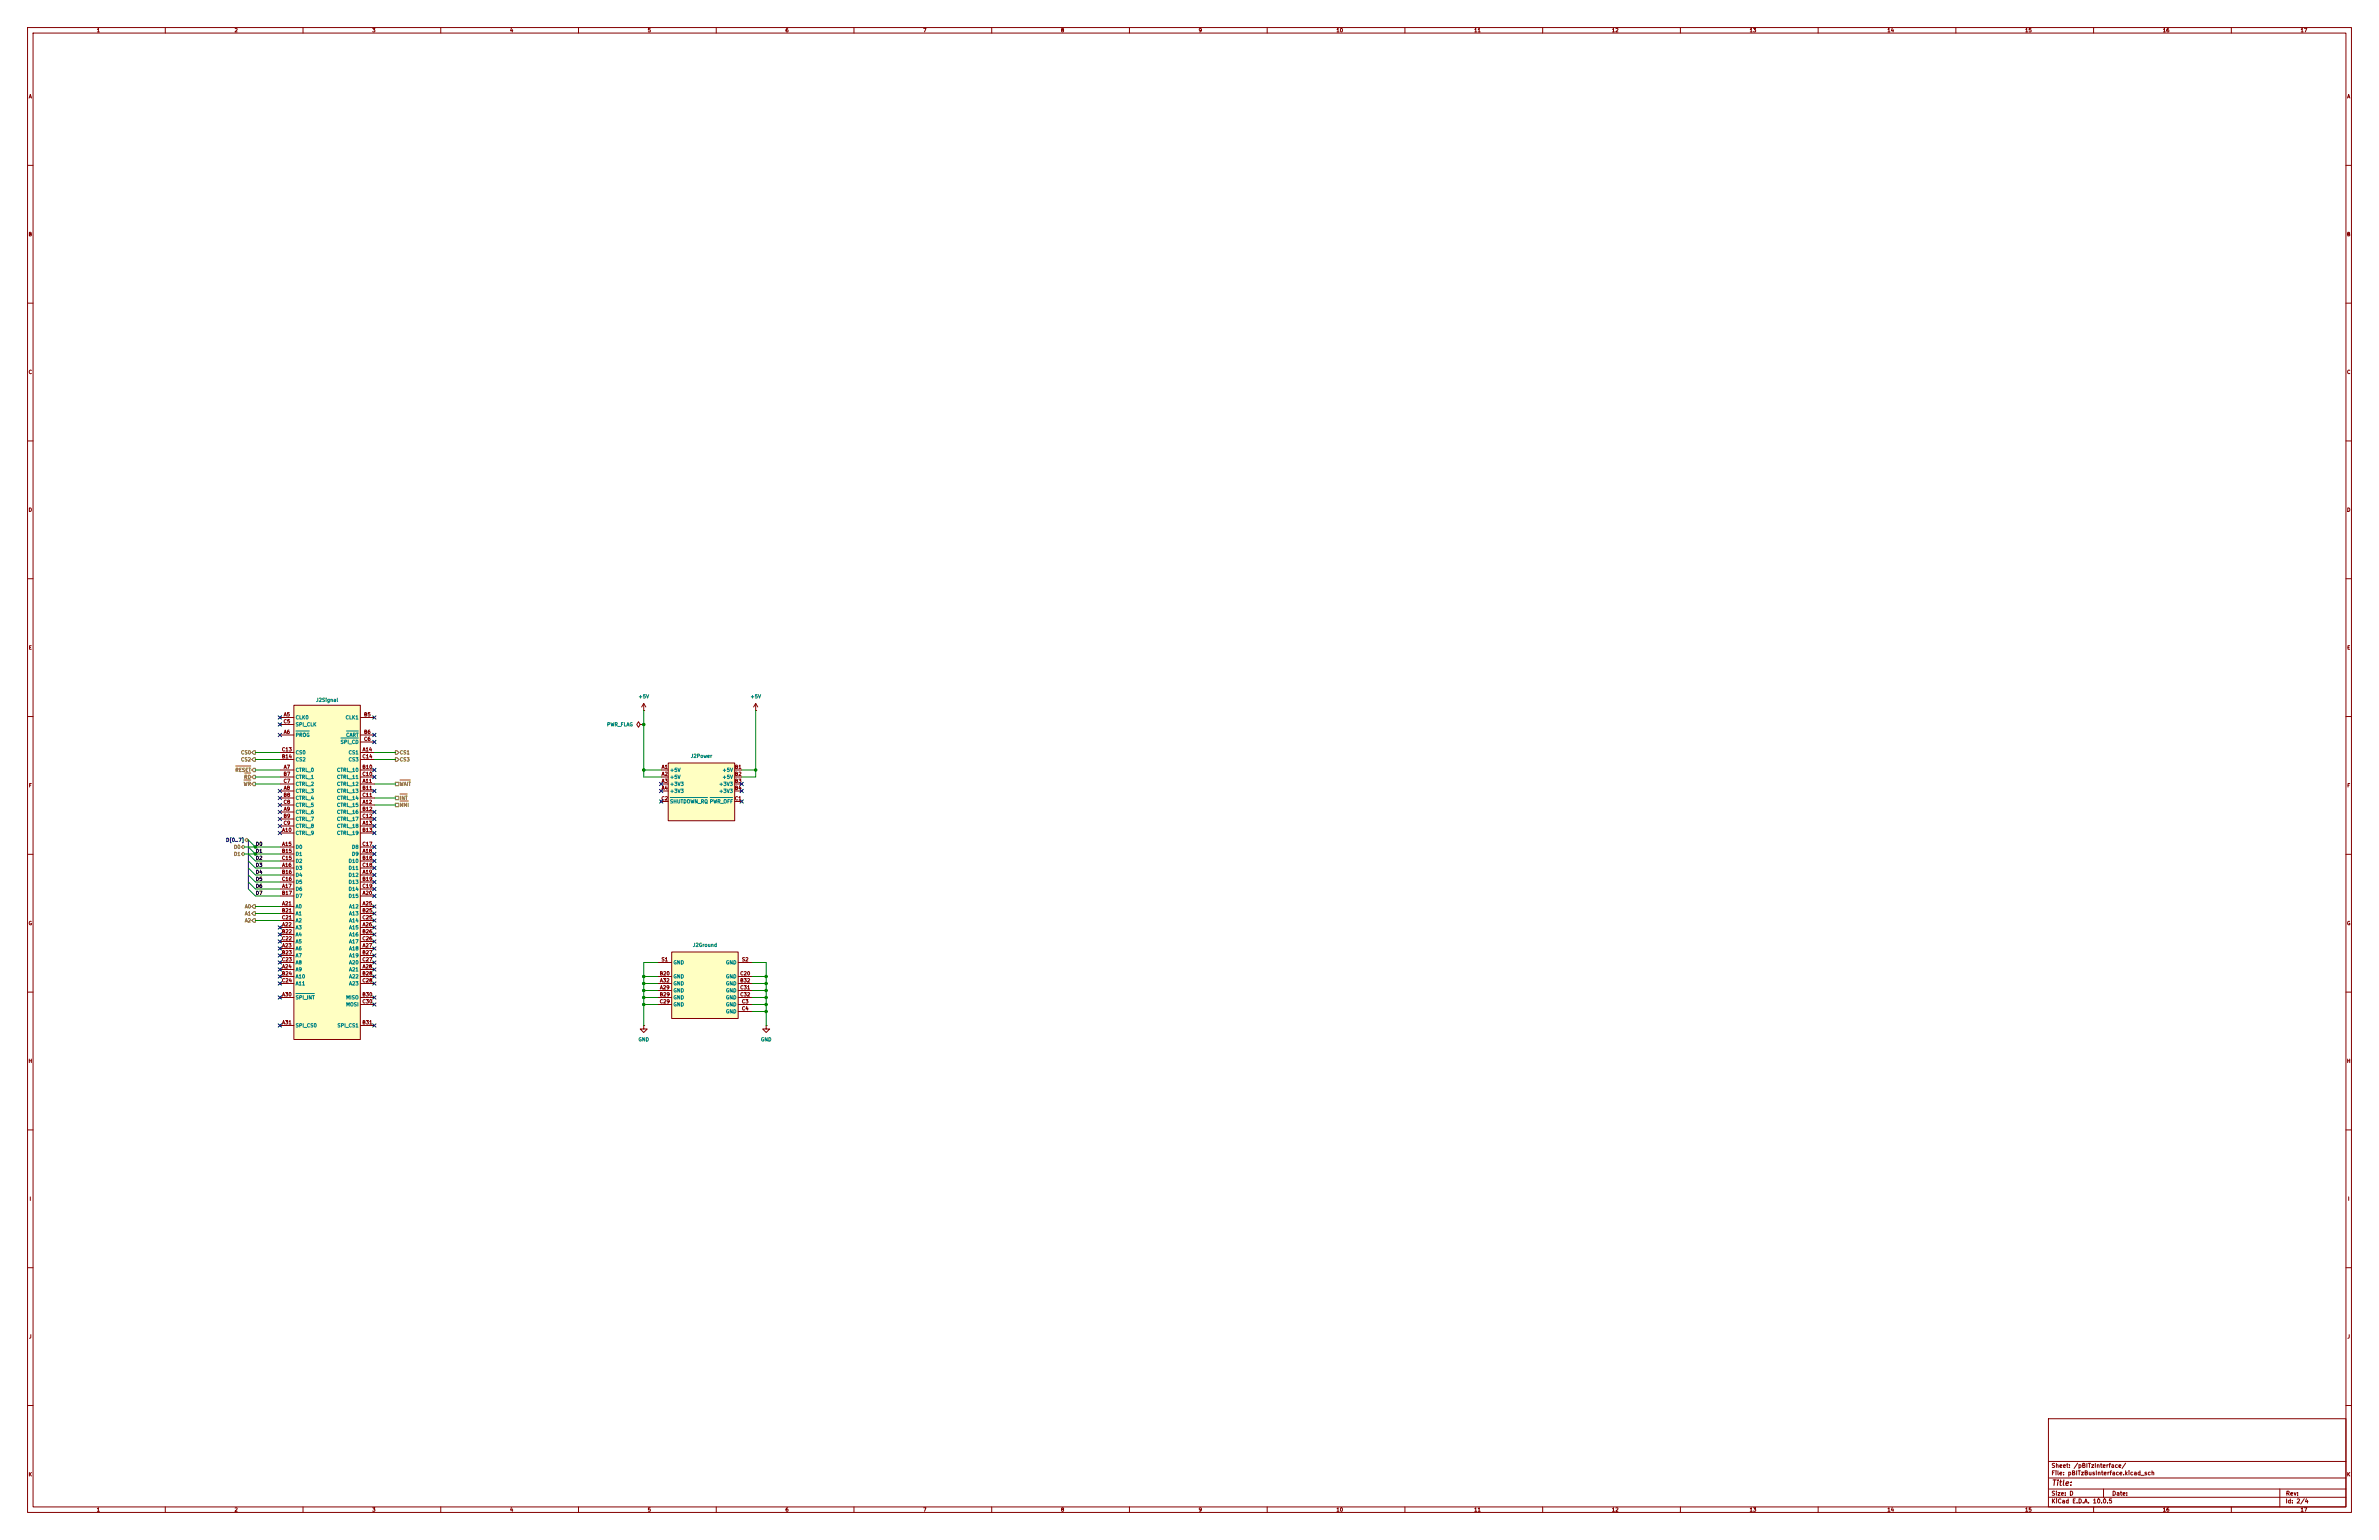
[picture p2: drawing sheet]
<svg xmlns="http://www.w3.org/2000/svg" width="864mm" height="559mm" viewBox="0 0 864 559" stroke-linecap="round" stroke-linejoin="round" font-family="sans-serif">
<defs><g id="words">
<text font-size="2" fill="#840000" x="744.6" y="539.6">Title:</text>
<g font-size="1.5" fill="#840000">
<text x="744.6" y="532.9">Sheet: /pBITzInterface/</text>
<text x="744.6" y="535.6">File: pBITzBusInterface.kicad_sch</text>
<text x="744.6" y="545.8">KiCad E.D.A. 10.0.5</text>
<text x="744.6" y="543">Size: D</text>
<text x="766.6" y="543">Date:</text>
<text x="829.6" y="545.8">Id: 2/4</text>
<text x="829.6" y="543">Rev:</text>
</g>
<g font-size="1.3" fill="#840000">
<text x="35" y="12">1</text>
<text x="85" y="12">2</text>
<text x="135" y="12">3</text>
<text x="185" y="12">4</text>
<text x="235" y="12">5</text>
<text x="285" y="12">6</text>
<text x="335" y="12">7</text>
<text x="385" y="12">8</text>
<text x="435" y="12">9</text>
<text x="485" y="12">10</text>
<text x="535" y="12">11</text>
<text x="585" y="12">12</text>
<text x="635" y="12">13</text>
<text x="685" y="12">14</text>
<text x="735" y="12">15</text>
<text x="785" y="12">16</text>
<text x="835" y="12">17</text>
<text x="10.3" y="36">A</text>
<text x="851.9" y="36">A</text>
<text x="10.2" y="86">B</text>
<text x="851.8" y="86">B</text>
<text x="10.2" y="136">C</text>
<text x="851.8" y="136">C</text>
<text x="10.2" y="186">D</text>
<text x="851.8" y="186">D</text>
<text x="10.3" y="236">E</text>
<text x="851.9" y="236">E</text>
<text x="102.8" y="262.8">C5</text>
<text x="102.9" y="260.2">A5</text>
<text x="132" y="260.2">B5</text>
<text x="102.9" y="266.6">A6</text>
<text x="132" y="266.6">B6</text>
<text x="132" y="269.1">C6</text>
<text x="102.2" y="275.5">B14</text>
<text x="102.2" y="272.9">C13</text>
<text x="131.4" y="275.5">C14</text>
<text x="131.5" y="272.9">A14</text>
<text x="102.8" y="281.8">B7</text>
<text x="102.9" y="279.3">A7</text>
<text x="131.4" y="279.3">B10</text>
<text x="131.4" y="281.8">C10</text>
<text x="240" y="279.3">A1</text>
<text x="240" y="281.8">A2</text>
<text x="266.6" y="279.3">B1</text>
<text x="266.6" y="281.8">B2</text>
<text x="10.3" y="286">F</text>
<text x="102.8" y="284.3">C7</text>
<text x="102.9" y="286.9">A8</text>
<text x="131.4" y="286.9">B11</text>
<text x="131.5" y="284.3">A11</text>
<text x="240" y="284.3">A3</text>
<text x="240" y="286.9">A4</text>
<text x="266.6" y="284.3">B3</text>
<text x="266.6" y="286.9">B4</text>
<text x="851.9" y="286">F</text>
<text x="102.8" y="289.4">B8</text>
<text x="102.8" y="292">C8</text>
<text x="131.4" y="289.4">C11</text>
<text x="131.5" y="292">A12</text>
<text x="239.9" y="290.7">C2</text>
<text x="266.6" y="290.7">C1</text>
<text x="102.8" y="297">B9</text>
<text x="102.8" y="299.6">C9</text>
<text x="102.9" y="294.5">A9</text>
<text x="131.4" y="294.5">B12</text>
<text x="131.4" y="297">C12</text>
<text x="131.5" y="299.6">A13</text>
<text x="102.3" y="302.1">A10</text>
<text x="131.4" y="302.1">B13</text>
<text x="102.2" y="309.7">B15</text>
<text x="102.3" y="307.2">A15</text>
<text x="131.4" y="307.2">C17</text>
<text x="131.5" y="309.7">A18</text>
<text x="102.2" y="317.4">B16</text>
<text x="102.2" y="312.3">C15</text>
<text x="102.3" y="314.8">A16</text>
<text x="131.4" y="312.3">B18</text>
<text x="131.4" y="314.8">C18</text>
<text x="131.5" y="317.4">A19</text>
<text x="102.2" y="319.9">C16</text>
<text x="102.3" y="322.4">A17</text>
<text x="131.4" y="319.9">B19</text>
<text x="131.4" y="322.4">C19</text>
<text x="102.2" y="325">B17</text>
<text x="102.3" y="328.8">A21</text>
<text x="131.5" y="325">A20</text>
<text x="131.5" y="328.8">A25</text>
<text x="10.2" y="336">G</text>
<text x="102.2" y="331.3">B21</text>
<text x="102.2" y="333.9">C21</text>
<text x="131.4" y="331.3">B25</text>
<text x="131.4" y="333.9">C25</text>
<text x="851.8" y="336">G</text>
<text x="102.2" y="339">B22</text>
<text x="102.2" y="341.5">C22</text>
<text x="102.3" y="336.4">A22</text>
<text x="131.4" y="339">B26</text>
<text x="131.4" y="341.5">C26</text>
<text x="131.5" y="336.4">A26</text>
<text x="102.2" y="346.6">B23</text>
<text x="102.3" y="344">A23</text>
<text x="131.4" y="346.6">B27</text>
<text x="131.5" y="344">A27</text>
<text x="102.2" y="349.1">C23</text>
<text x="102.3" y="351.7">A24</text>
<text x="131.4" y="349.1">C27</text>
<text x="131.5" y="351.7">A28</text>
<text x="240" y="349.1">S1</text>
<text x="269.2" y="349.1">S2</text>
<text x="102.2" y="354.2">B24</text>
<text x="102.2" y="356.7">C24</text>
<text x="131.4" y="354.2">B28</text>
<text x="131.4" y="356.7">C28</text>
<text x="239.3" y="354.2">B20</text>
<text x="239.4" y="359.3">A29</text>
<text x="239.4" y="356.7">A32</text>
<text x="268.5" y="356.7">B32</text>
<text x="268.5" y="354.2">C20</text>
<text x="268.5" y="359.3">C31</text>
<text x="102.3" y="361.8">A30</text>
<text x="131.4" y="361.8">B30</text>
<text x="131.4" y="364.4">C30</text>
<text x="239.3" y="361.8">B29</text>
<text x="239.3" y="364.4">C29</text>
<text x="268.5" y="361.8">C32</text>
<text x="269.1" y="364.4">C3</text>
<text x="102.3" y="372">A31</text>
<text x="131.4" y="372">B31</text>
<text x="269.1" y="366.9">C4</text>
<text x="10.2" y="386">H</text>
<text x="851.8" y="386">H</text>
<text x="10.6" y="436">I</text>
<text x="852.2" y="436">I</text>
<text x="10.4" y="486">J</text>
<text x="852" y="486">J</text>
<text x="10.2" y="536">K</text>
<text x="851.8" y="536">K</text>
<text x="35" y="548.8">1</text>
<text x="85" y="548.8">2</text>
<text x="135" y="548.8">3</text>
<text x="185" y="548.8">4</text>
<text x="235" y="548.8">5</text>
<text x="285" y="548.8">6</text>
<text x="335" y="548.8">7</text>
<text x="385" y="548.8">8</text>
<text x="435" y="548.8">9</text>
<text x="485" y="548.8">10</text>
<text x="535" y="548.8">11</text>
<text x="585" y="548.8">12</text>
<text x="635" y="548.8">13</text>
<text x="685" y="548.8">14</text>
<text x="735" y="548.8">15</text>
<text x="785" y="548.8">16</text>
<text x="835" y="548.8">17</text>
</g>
<g font-size="1.3" fill="#008484">
<text x="114.6" y="255">J2Signal</text>
<text x="231.6" y="253.7">+5V</text>
<text x="272.3" y="253.7">+5V</text>
<text x="107.2" y="261.3">CLK0</text>
<text x="107.2" y="263.9">SPI_CLK</text>
<text x="125.3" y="261.3">CLK1</text>
<text x="220.2" y="263.9">PWR_FLAG</text>
<text x="107.2" y="267.7">PROG</text>
<text x="125.5" y="267.7">CART</text>
<text x="107.2" y="274">CS0</text>
<text x="123.5" y="270.2">SPI_CD</text>
<text x="126.4" y="274">CS1</text>
<text x="250.6" y="275.3">J2Power</text>
<text x="107.2" y="280.4">CTRL_0</text>
<text x="107.2" y="276.6">CS2</text>
<text x="122.2" y="280.4">CTRL_10</text>
<text x="126.4" y="276.6">CS3</text>
<text x="243.1" y="280.4">+5V</text>
<text x="262.1" y="280.4">+5V</text>
<text x="107.2" y="288">CTRL_3</text>
<text x="107.2" y="282.9">CTRL_1</text>
<text x="107.2" y="285.4">CTRL_2</text>
<text x="122.2" y="285.4">CTRL_12</text>
<text x="122.2" y="288">CTRL_13</text>
<text x="122.2" y="282.9">CTRL_11</text>
<text x="243.1" y="282.9">+5V</text>
<text x="243.1" y="285.4">+3V3</text>
<text x="243.1" y="288">+3V3</text>
<text x="260.9" y="285.4">+3V3</text>
<text x="260.9" y="288">+3V3</text>
<text x="262.1" y="282.9">+5V</text>
<text x="107.2" y="290.5">CTRL_4</text>
<text x="107.2" y="293.1">CTRL_5</text>
<text x="122.2" y="293.1">CTRL_15</text>
<text x="122.2" y="290.5">CTRL_14</text>
<text x="243.1" y="291.8">SHUTDOWN_RQ PWR_OFF</text>
<text x="107.2" y="295.6">CTRL_6</text>
<text x="107.2" y="298.1">CTRL_7</text>
<text x="122.2" y="295.6">CTRL_16</text>
<text x="122.2" y="298.1">CTRL_17</text>
<text x="107.2" y="303.2">CTRL_9</text>
<text x="107.2" y="300.7">CTRL_8</text>
<text x="122.2" y="300.7">CTRL_18</text>
<text x="122.2" y="303.2">CTRL_19</text>
<text x="107.2" y="308.3">D0</text>
<text x="107.2" y="310.8">D1</text>
<text x="127.6" y="310.8">D9</text>
<text x="127.6" y="308.3">D8</text>
<text x="107.2" y="315.9">D3</text>
<text x="107.2" y="313.4">D2</text>
<text x="126.4" y="313.4">D10</text>
<text x="126.4" y="315.9">D11</text>
<text x="107.2" y="323.5">D6</text>
<text x="107.2" y="318.5">D4</text>
<text x="107.2" y="321">D5</text>
<text x="126.4" y="318.5">D12</text>
<text x="126.4" y="321">D13</text>
<text x="126.4" y="323.5">D14</text>
<text x="107.2" y="329.9">A0</text>
<text x="107.2" y="326.1">D7</text>
<text x="126.4" y="326.1">D15</text>
<text x="126.6" y="329.9">A12</text>
<text x="107.2" y="332.4">A1</text>
<text x="107.2" y="335">A2</text>
<text x="126.6" y="332.4">A13</text>
<text x="126.6" y="335">A14</text>
<text x="107.2" y="337.5">A3</text>
<text x="107.2" y="340.1">A4</text>
<text x="126.6" y="337.5">A15</text>
<text x="126.6" y="340.1">A16</text>
<text x="107.2" y="345.1">A6</text>
<text x="107.2" y="347.7">A7</text>
<text x="107.2" y="342.6">A5</text>
<text x="126.6" y="345.1">A18</text>
<text x="126.6" y="347.7">A19</text>
<text x="126.6" y="342.6">A17</text>
<text x="251.4" y="343.9">J2Ground</text>
<text x="107.2" y="352.8">A9</text>
<text x="107.2" y="350.2">A8</text>
<text x="126.6" y="352.8">A21</text>
<text x="126.6" y="350.2">A20</text>
<text x="244.3" y="350.2">GND</text>
<text x="263.4" y="350.2">GND</text>
<text x="107.2" y="355.3">A10</text>
<text x="107.2" y="357.8">A11</text>
<text x="126.6" y="355.3">A22</text>
<text x="126.6" y="357.8">A23</text>
<text x="244.3" y="357.8">GND</text>
<text x="244.3" y="355.3">GND</text>
<text x="263.4" y="357.8">GND</text>
<text x="263.4" y="355.3">GND</text>
<text x="107.2" y="362.9">SPI_INT</text>
<text x="125.5" y="362.9">MISO</text>
<text x="125.5" y="365.5">MOSI</text>
<text x="244.3" y="360.4">GND</text>
<text x="244.3" y="362.9">GND</text>
<text x="244.3" y="365.5">GND</text>
<text x="263.4" y="365.5">GND</text>
<text x="263.4" y="360.4">GND</text>
<text x="263.4" y="362.9">GND</text>
<text x="263.4" y="368">GND</text>
<text x="107.2" y="373.1">SPI_CS0</text>
<text x="122.3" y="373.1">SPI_CS1</text>
<text x="231.6" y="378.2">GND</text>
<text x="276.1" y="378.2">GND</text>
</g>
<g font-size="1.3" fill="#848400">
<text x="87.3" y="274">CS0</text>
<text x="144.9" y="274">CS1</text>
<text x="85.3" y="280.4">RESET</text>
<text x="87.3" y="276.6">CS2</text>
<text x="144.9" y="276.6">CS3</text>
<text x="88.3" y="285.4">WR</text>
<text x="88.5" y="282.9">RD</text>
<text x="144.9" y="285.4">WAIT</text>
<text x="144.9" y="293.1">NMI</text>
<text x="144.9" y="290.5">INT</text>
<text x="84.7" y="308.3">D0</text>
<text x="84.7" y="310.8">D1</text>
<text x="88.7" y="329.9">A0</text>
<text x="88.7" y="332.4">A1</text>
<text x="88.7" y="335">A2</text>
</g>
<text font-size="1.3" fill="#000084" x="81.9" y="305.8">D[0..7]</text>
<g font-size="1.3">
<text x="92.7" y="309.8">D1</text>
<text x="92.7" y="307.2">D0</text>
<text x="92.7" y="312.3">D2</text>
<text x="92.7" y="314.8">D3</text>
<text x="92.7" y="317.4">D4</text>
<text x="92.7" y="322.5">D6</text>
<text x="92.7" y="319.9">D5</text>
<text x="92.7" y="325">D7</text>
</g>
</g></defs>
<g fill="none" stroke="#840000" stroke-width=".36">
<path d="M10 10h843.6v538.8h-843.6zM12 12h839.6v534.8h-839.6zM60 10v2M110 10v2M160 10v2M210 10v2M260 10v2M310 10v2M360 10v2M410 10v2M460 10v2M510 10v2"/>
<path d="M560 10v2M610 10v2M660 10v2M710 10v2M760 10v2M810 10v2M10 60h2M851.6 60h2M10 110h2M851.6 110h2M10 160h2M851.6 160h2"/>
<path d="M10 210h2M851.6 210h2M10 260h2M851.6 260h2M10 310h2M851.6 310h2M10 360h2M851.6 360h2M10 410h2M851.6 410h2M10 460h2M851.6 460h2"/>
<path d="M10 510h2M743.6 514.8h108v32h-108zM851.6 510h2M743.6 536.3h108M743.6 530.3h108M60 546.8v2M110 546.8v2M160 546.8v2M210 546.8v2M260 546.8v2M310 546.8v2M360 546.8v2"/>
<path d="M410 546.8v2M460 546.8v2M510 546.8v2M560 546.8v2M610 546.8v2M660 546.8v2M710 546.8v2M743.6 543.3h108M743.6 540.3h108M760 546.8v2M763.6 540.3v3M810 546.8v2"/>
<path d="M827.6 540.3v6.5"/>
</g>
<path d="M106.7 255.9h24.1v121.3h-24.1z" fill="#ffffc2"/>
<g fill="none" stroke="#840000" stroke-width=".36">
<path d="M106.7 255.9h24.1v121.3h-24.1zM274.3 257.8h.1M274.3 255.3l-.7 1.2M274.3 255.3l.8 1.2M274.3 255.3v2.5M101.6 260.4h5.1M101.6 266.7h5.1M101.6 279.4h5.1M101.6 273.1h5.1M101.6 275.6h5.1M101.6 262.9h5.1M130.8 260.4h5.1"/>
<path d="M130.8 266.7h5.1M130.8 279.4h5.1M130.8 273.1h5.1M130.8 275.6h5.1M130.8 269.2h5.1M232.4 262.9l-.6-1-.7 1 .7 1 .6-1h1.3M233.7 262.9h.1M101.6 287h5.1M101.6 294.6h5.1M101.6 284.5h5.1M101.6 292.1h5.1M101.6 299.7h5.1"/>
<path d="M101.6 281.9h5.1M101.6 289.6h5.1M101.6 297.2h5.1M130.8 287h5.1M130.8 294.6h5.1M130.8 284.5h5.1M130.8 292.1h5.1M130.8 299.7h5.1M130.8 281.9h5.1M130.8 289.6h5.1M130.8 297.2h5.1M101.6 302.3h5.1"/>
<path d="M101.6 307.3h5.1M101.6 315h5.1M101.6 309.9h5.1M101.6 317.5h5.1M101.6 312.4h5.1M130.8 302.3h5.1M130.8 307.3h5.1M130.8 315h5.1M130.8 309.9h5.1M130.8 317.5h5.1M130.8 312.4h5.1M101.6 322.6h5.1"/>
<path d="M101.6 325.1h5.1M101.6 328.9h5.1M101.6 336.6h5.1M101.6 320h5.1M101.6 331.5h5.1M101.6 339.1h5.1M101.6 334h5.1M130.8 322.6h5.1M130.8 325.1h5.1M130.8 328.9h5.1M130.8 336.6h5.1M130.8 320h5.1"/>
<path d="M130.8 331.5h5.1M130.8 339.1h5.1M130.8 334h5.1M101.6 344.2h5.1M101.6 351.8h5.1M101.6 346.7h5.1M101.6 354.3h5.1M101.6 341.6h5.1M101.6 349.3h5.1M101.6 356.9h5.1M130.8 344.2h5.1M130.8 351.8h5.1"/>
<path d="M130.8 346.7h5.1M130.8 354.3h5.1M130.8 341.6h5.1M130.8 349.3h5.1M130.8 356.9h5.1M101.6 362h5.1M101.6 372.1h5.1M130.8 362h5.1M130.8 372.1h5.1M130.8 364.5h5.1"/>
</g>
<path d="M107.4 265.3h4.9M123.7 267.8h6.4M125.7 265.3h4.4M107.4 360.5h6.7" fill="none" stroke="#008484" stroke-width=".36"/>
<path d="M242.6 276.9h24.1v20.9h-24.1z" fill="#ffffc2"/>
<g fill="none" stroke="#840000" stroke-width=".36">
<path d="M233.7 257.8h.1M233.7 255.3l-.8 1.2M233.7 255.3l.7 1.2M233.7 255.3v2.5M240 279.4h2.6M242.6 276.9h24.1v20.9h-24.1zM266.7 279.4h2.5M240 281.9h2.6M240 284.5h2.6M240 287h2.6M240 290.8h2.6M266.7 281.9h2.5"/>
<path d="M266.7 284.5h2.5M266.7 287h2.5M266.7 290.8h2.5"/>
</g>
<path d="M243.3 289.4h13.5M257.8 289.4h8.2" fill="none" stroke="#008484" stroke-width=".36"/>
<path d="M243.8 345.4h24.2v24.2h-24.2z" fill="#ffffc2"/>
<g fill="none" stroke="#840000" stroke-width=".36">
<path d="M238.8 359.4h5M238.8 356.9h5M238.8 354.3h5M238.8 349.3h5M243.8 345.4h24.2v24.2h-24.2zM268 359.4h5M268 356.9h5M268 354.3h5M268 349.3h5M233.7 372.1v1.3h1.2l-1.2 1.3-1.3-1.3h1.3M233.7 372.1h.1M238.8 362h5"/>
<path d="M238.8 364.5h5M268 362h5M268 364.5h5M268 367h5M278.1 372.1v1.3h1.3l-1.3 1.3-1.2-1.3h1.2M278.1 372.1h.1"/>
</g>
<g fill="none" stroke="#848400" stroke-width=".36">
<path d="M85.5 278h5.5M92.1 272.4h.6v1.3h-.6l-.7-.6zM92.1 278.8h.6v1.2h-.6l-.7-.6zM92.1 275h.6v1.2h-.6l-.7-.6zM143.5 275h.6l.7 .6-.7 .6h-.6zM143.5 272.4h.6l.7 .7-.7 .6h-.6zM88.6 283h2.4M88.7 280.5h2.3M92.1 281.3h.6v1.3h-.6l-.7-.7zM92.1 283.8h.6v1.3h-.6l-.7-.6zM143.5 291.5h1.3v1.2h-1.3zM143.5 283.8h1.3v1.3h-1.3z"/>
<path d="M143.5 288.9h1.3v1.3h-1.3zM145.2 283h3.9M145.2 290.7h3.1M145.2 288.1h2.6M87.6 307.3l.7-.6 .6 .6-.6 .7zM87.6 309.9l.7-.7 .6 .7-.6 .6zM88.9 304.8l.6-.6 .7 .6-.7 .6zM92.1 330.8h.6v1.3h-.6l-.7-.6zM92.1 333.4h.6v1.2h-.6l-.7-.6zM92.1 328.3h.6v1.3h-.6l-.7-.7z"/>
</g>
<g fill="none" stroke="#000084" stroke-width=".36">
<path d="M101 259.7l1.2 1.3M102.2 259.7l-1.2 1.3M135.3 259.7l1.2 1.3M136.5 259.7l-1.2 1.3M101 262.3l1.2 1.2M101 266.1l1.2 1.2M102.2 262.3l-1.2 1.2M102.2 266.1l-1.2 1.2M135.3 278.8l1.2 1.2M135.3 268.6l1.2 1.2M135.3 266.1l1.2 1.2M136.5 278.8l-1.2 1.2"/>
<path d="M136.5 268.6l-1.2 1.2M136.5 266.1l-1.2 1.2M101 286.4l1.2 1.2M101 299.1l1.2 1.2M101 294l1.2 1.2M101 296.6l1.2 1.2M101 291.5l1.2 1.2M101 289l1.2 1.2M102.2 286.4l-1.2 1.2M102.2 299.1l-1.2 1.2M102.2 294l-1.2 1.2M102.2 296.6l-1.2 1.2"/>
<path d="M102.2 291.5l-1.2 1.2M102.2 289l-1.2 1.2M135.3 296.6l1.2 1.2M135.3 286.4l1.2 1.2M135.3 299.1l1.2 1.2M135.3 294l1.2 1.2M135.3 281.3l1.2 1.2M136.5 296.6l-1.2 1.2M136.5 286.4l-1.2 1.2M136.5 299.1l-1.2 1.2M136.5 294l-1.2 1.2M136.5 281.3l-1.2 1.2"/>
<path d="M239.4 283.9l1.2 1.2M239.4 290.2l1.2 1.2M239.4 286.4l1.2 1.2M240.6 283.9l-1.2 1.2M240.6 290.2l-1.2 1.2M240.6 286.4l-1.2 1.2M268.6 290.2l1.2 1.2M268.6 286.4l1.2 1.2M268.6 283.9l1.2 1.2M269.8 290.2l-1.2 1.2M269.8 286.4l-1.2 1.2M269.8 283.9l-1.2 1.2"/>
<path d="M90.2 304.8v17.8M101 301.7l1.2 1.2M102.2 301.7l-1.2 1.2M135.3 309.3l1.2 1.2M135.3 301.7l1.2 1.2M135.3 316.9l1.2 1.2M135.3 311.8l1.2 1.2M135.3 306.7l1.2 1.2M135.3 319.4l1.2 1.2M135.3 314.4l1.2 1.2M136.5 309.3l-1.2 1.2M136.5 301.7l-1.2 1.2"/>
<path d="M136.5 316.9l-1.2 1.2M136.5 311.8l-1.2 1.2M136.5 306.7l-1.2 1.2M136.5 319.4l-1.2 1.2M136.5 314.4l-1.2 1.2M101 335.9l1.2 1.3M101 338.5l1.2 1.2M102.2 335.9l-1.2 1.3M102.2 338.5l-1.2 1.2M135.3 322l1.2 1.2M135.3 333.4l1.2 1.2M135.3 328.3l1.2 1.2"/>
<path d="M135.3 330.9l1.2 1.2M135.3 335.9l1.2 1.3M135.3 338.5l1.2 1.2M135.3 324.5l1.2 1.2M136.5 322l-1.2 1.2M136.5 333.4l-1.2 1.2M136.5 328.3l-1.2 1.2M136.5 330.9l-1.2 1.2M136.5 335.9l-1.2 1.3M136.5 338.5l-1.2 1.2M136.5 324.5l-1.2 1.2M101 356.3l1.2 1.2"/>
<path d="M101 351.2l1.2 1.2M101 353.7l1.2 1.2M101 346.1l1.2 1.2M101 348.6l1.2 1.3M101 343.6l1.2 1.2M101 341l1.2 1.2M102.2 356.3l-1.2 1.2M102.2 343.6l-1.2 1.2M102.2 351.2l-1.2 1.2M102.2 346.1l-1.2 1.2M102.2 341l-1.2 1.2M102.2 353.7l-1.2 1.2"/>
<path d="M102.2 348.6l-1.2 1.3M135.3 353.7l1.2 1.2M135.3 348.6l1.2 1.3M135.3 346.1l1.2 1.2M135.3 343.6l1.2 1.2M135.3 351.2l1.2 1.2M135.3 356.3l1.2 1.2M135.3 341l1.2 1.2M136.5 353.7l-1.2 1.2M136.5 348.6l-1.2 1.3M136.5 346.1l-1.2 1.2M136.5 343.6l-1.2 1.2"/>
<path d="M136.5 351.2l-1.2 1.2M136.5 356.3l-1.2 1.2M136.5 341l-1.2 1.2M101 361.3l1.2 1.3M101 371.5l1.2 1.2M102.2 361.3l-1.2 1.3M102.2 371.5l-1.2 1.2M135.3 363.9l1.2 1.2M135.3 361.3l1.2 1.3M135.3 371.5l1.2 1.2M136.5 363.9l-1.2 1.2M136.5 361.3l-1.2 1.3"/>
<path d="M136.5 371.5l-1.2 1.2"/>
</g>
<g fill="none" stroke="#008400" stroke-width=".36">
<path d="M233.7 257.8v24.1h6.3M274.3 257.8v24.1h-5.1M92.7 279.4h8.9M92.7 275.6h8.9M92.7 273.1h8.9M135.9 275.6h7.6M135.9 273.1h7.6M233.7 279.4h6.3M269.2 279.4h5.1M92.7 281.9h8.9M92.7 284.5h8.9M135.9 289.6h7.6"/>
<path d="M135.9 284.5h7.6M135.9 292.1h7.6M88.9 309.9h12.7M88.9 307.3h12.7M90.2 309.9l2.5 2.5h8.9M90.2 312.4l2.5 2.6h8.9M90.2 315l2.5 2.5h8.9M90.2 317.5l2.5 2.5h8.9M90.2 304.8l2.5 2.5M90.2 307.3l2.5 2.6M90.2 322.6l2.5 2.5h8.9M90.2 320l2.5 2.6h8.9"/>
<path d="M92.7 328.9h8.9M92.7 334h8.9M92.7 331.5h8.9M233.7 356.9h5.1M233.7 359.4h5.1M233.7 354.3h5.1M238.8 349.3h-5.1v22.8M273 356.9h5.1M273 349.3h5.1v22.8M273 359.4h5.1M273 354.3h5.1M233.7 362h5.1"/>
<path d="M233.7 364.5h5.1M273 362h5.1M273 367h5.1M273 364.5h5.1"/>
</g>
<g fill="#008400" stroke="#008400" stroke-width=".36">
<circle cx="233.7" cy="364.5" r=".46"/>
<circle cx="233.7" cy="362" r=".46"/>
<circle cx="233.7" cy="356.9" r=".46"/>
<circle cx="233.7" cy="359.4" r=".46"/>
<circle cx="233.7" cy="354.3" r=".46"/>
<circle cx="233.7" cy="262.9" r=".46"/>
<circle cx="233.7" cy="279.4" r=".46"/>
<circle cx="278.1" cy="362" r=".46"/>
<circle cx="278.1" cy="356.9" r=".46"/>
<circle cx="278.1" cy="359.4" r=".46"/>
<circle cx="274.3" cy="279.4" r=".46"/>
<circle cx="278.1" cy="354.3" r=".46"/>
<circle cx="278.1" cy="367" r=".46"/>
<circle cx="278.1" cy="364.5" r=".46"/>
<circle cx="92.7" cy="309.9" r=".46"/>
<circle cx="92.7" cy="307.3" r=".46"/>
</g>
<use href="#words"/>
</svg>
